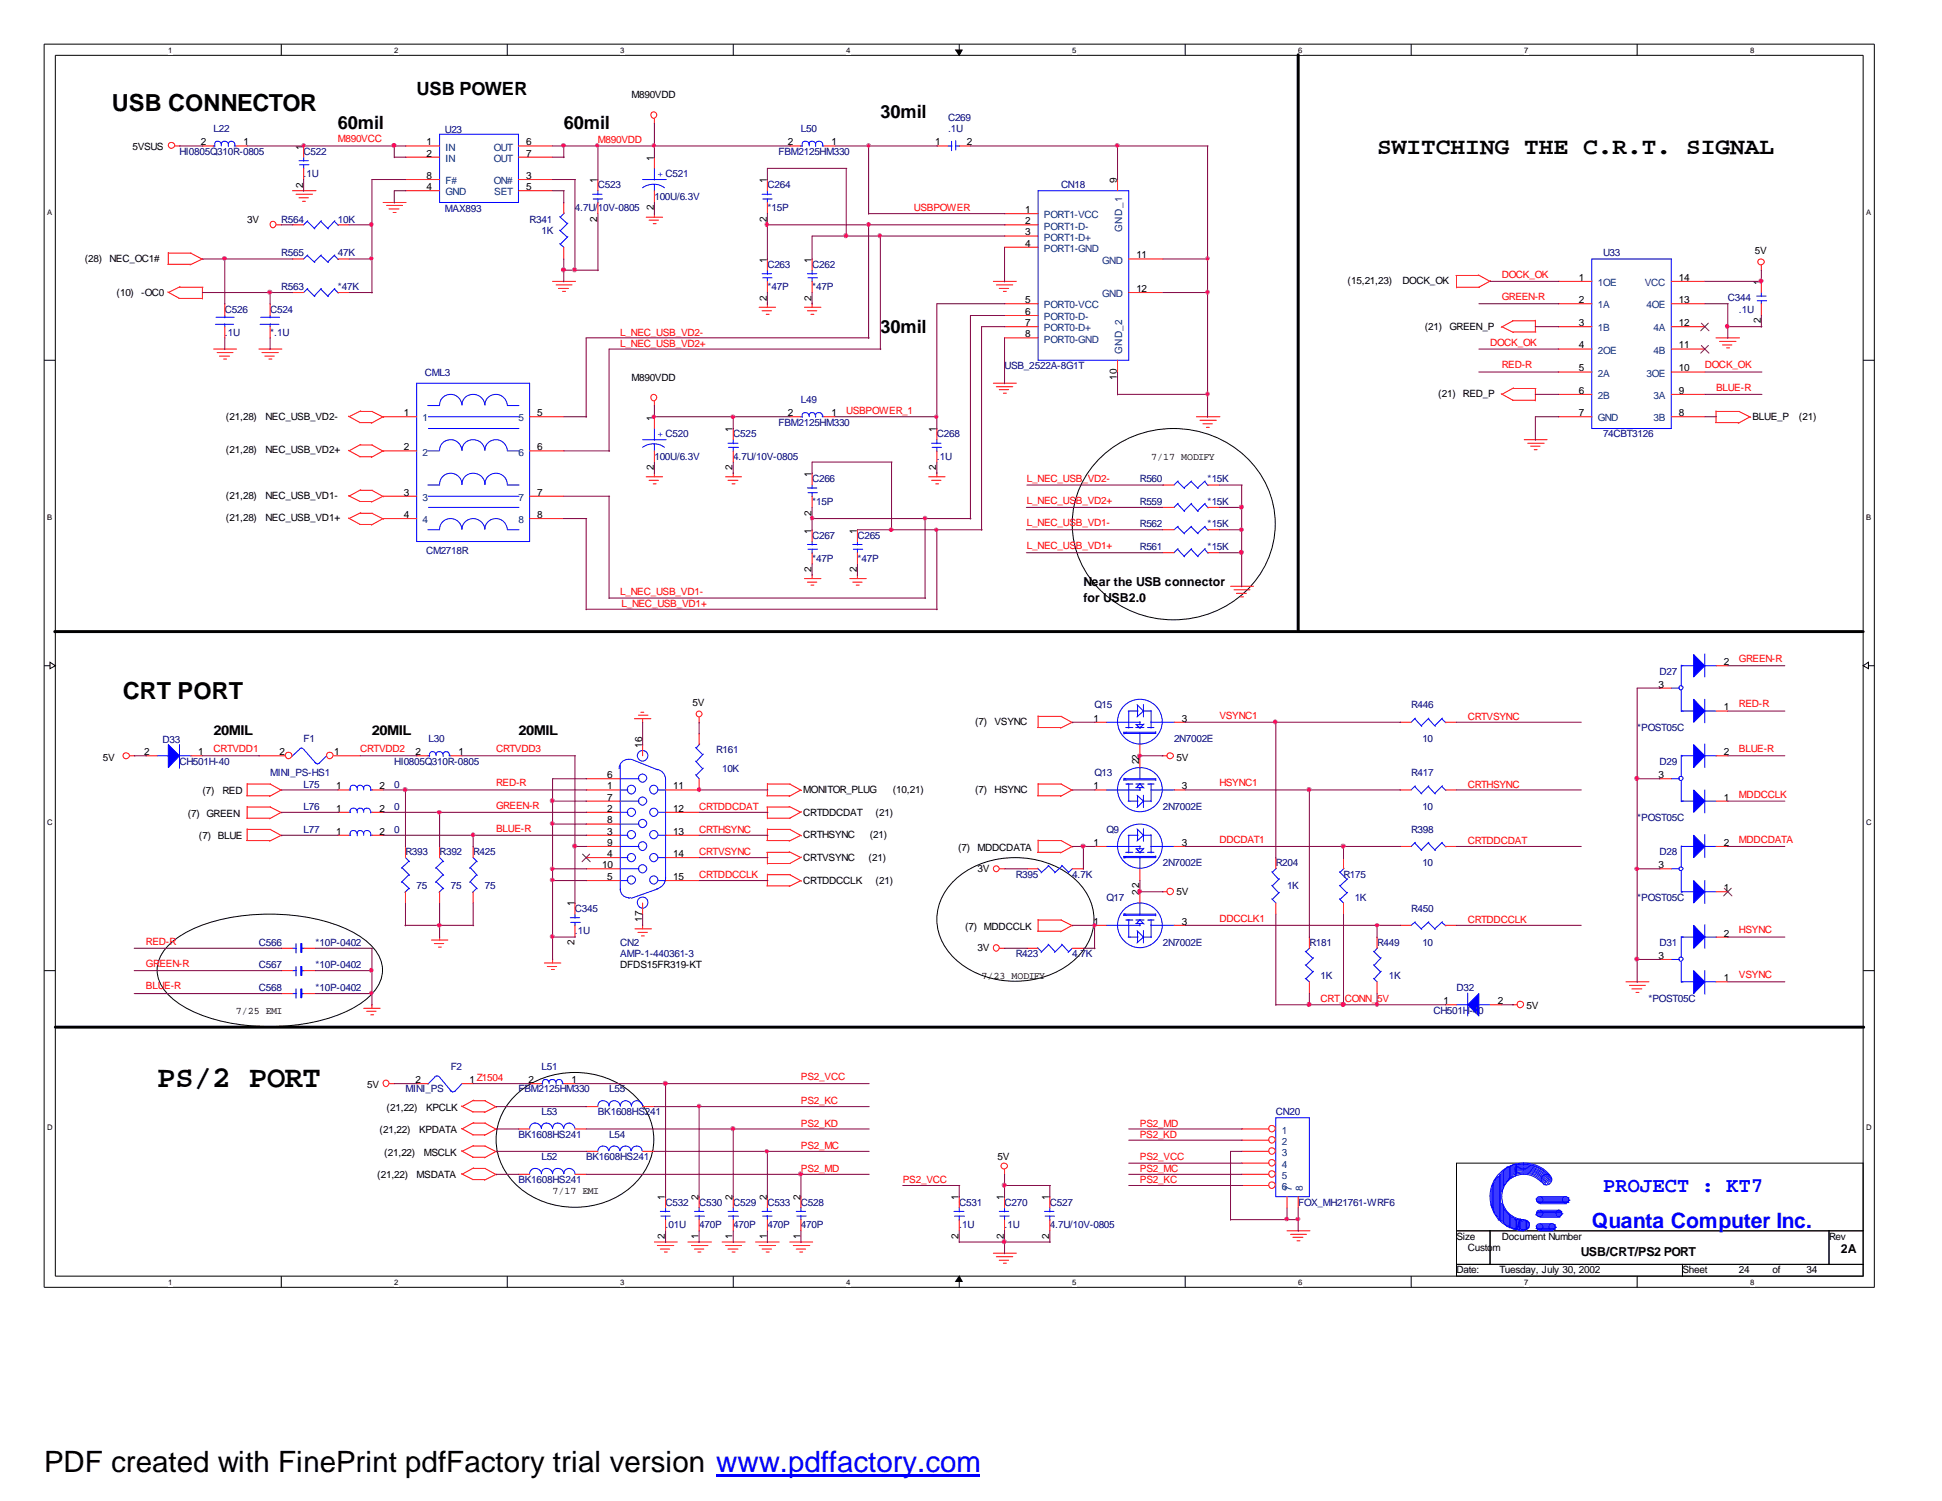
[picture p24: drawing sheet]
<svg xmlns="http://www.w3.org/2000/svg" width="279mm" height="216mm" viewBox="0 0 279 216" stroke-linecap="round" stroke-linejoin="round" font-family="sans-serif">
<defs><g id="words">
<text font-size="4.4" x="22.6" y="156.3">PS/2 PORT</text>
<text font-size="4.2" x="6.3" y="211.7">PDF created with FinePrint pdfFactory trial version www.pdffactory.com</text>
<g font-size="3.4">
<text x="16.1" y="16">USB CONNECTOR</text>
<text x="198.1" y="22.2">SWITCHING THE C.R.T. SIGNAL</text>
<text x="17.7" y="100.5">CRT PORT</text>
</g>
<g font-size="3" fill="#00f">
<text x="230.6" y="171.4">PROJECT : KT7</text>
<text x="229" y="176.6">Quanta Computer Inc.</text>
</g>
<g font-size="2.6">
<text x="59.9" y="13.6">USB POWER</text>
<text x="126.7" y="16.9">30mil</text>
<text x="48.6" y="18.5">60mil</text>
<text x="81.1" y="18.5">60mil</text>
<text x="126.7" y="47.8">30mil</text>
</g>
<g font-size="1.9">
<text x="30.7" y="105.7">20MIL</text>
<text x="53.5" y="105.7">20MIL</text>
<text x="74.6" y="105.7">20MIL</text>
</g>
<g font-size="1.8">
<text x="155.9" y="84.3">Near the USB connector</text>
<text x="155.9" y="86.5">for USB2.0</text>
<text x="227.4" y="180.6">USB/CRT/PS2 PORT</text>
<text x="264.8" y="180.3">2A</text>
</g>
<g font-size="1.4">
<text x="90.8" y="14.1">M890VDD</text>
<text x="19" y="21.6">5VSUS</text>
<text x="28.9" y="20.9">2</text>
<text x="35.1" y="20.9">1</text>
<text x="43.6" y="21.5" transform="rotate(-90 43.6 21.5)">1</text>
<text x="61.4" y="20.9">1</text>
<text x="61.4" y="22.5">2</text>
<text x="75.7" y="20.9">6</text>
<text x="75.7" y="22.5">7</text>
<text x="94.1" y="23.1" transform="rotate(-90 94.1 23.1)">1</text>
<text x="113.4" y="20.9">2</text>
<text x="119.6" y="20.9">1</text>
<text x="134.5" y="20.9">1</text>
<text x="139.1" y="20.9">2</text>
<text x="43.6" y="27" transform="rotate(-90 43.6 27)">2</text>
<text x="61.4" y="25.7">8</text>
<text x="61.4" y="27.3">4</text>
<text x="75.7" y="25.7">3</text>
<text x="75.7" y="27.3">5</text>
<text x="85.9" y="26.3" transform="rotate(-90 85.9 26.3)">1</text>
<text x="110.3" y="26.3" transform="rotate(-90 110.3 26.3)">1</text>
<text x="160.7" y="26.3" transform="rotate(-90 160.7 26.3)">9</text>
<text x="35.6" y="32">3V</text>
<text x="85.9" y="31.9" transform="rotate(-90 85.9 31.9)">2</text>
<text x="94.1" y="30.2" transform="rotate(-90 94.1 30.2)">2</text>
<text x="110.3" y="31.9" transform="rotate(-90 110.3 31.9)">2</text>
<text x="147.5" y="30.6">1</text>
<text x="147.5" y="32.3">2</text>
<text x="147.5" y="33.9">3</text>
<text x="147.5" y="35.5">4</text>
<text x="12.2" y="37.7">(28)</text>
<text x="15.7" y="37.7">NEC_OC1#</text>
<text x="110.3" y="37.8" transform="rotate(-90 110.3 37.8)">1</text>
<text x="116.8" y="37.8" transform="rotate(-90 116.8 37.8)">1</text>
<text x="163.5" y="37.2">11</text>
<text x="163.5" y="42">12</text>
<text x="193.9" y="40.9">(15,21,23)</text>
<text x="201.8" y="40.9">DOCK_OK</text>
<text x="227.2" y="40.4">1</text>
<text x="241.6" y="40.4">14</text>
<text x="252.5" y="36.6">5V</text>
<text x="253.3" y="41" transform="rotate(-90 253.3 41)">1</text>
<text x="16.8" y="42.6">(10)</text>
<text x="20.3" y="42.6">-OC0</text>
<text x="110.3" y="43.3" transform="rotate(-90 110.3 43.3)">2</text>
<text x="116.8" y="43.3" transform="rotate(-90 116.8 43.3)">2</text>
<text x="147.5" y="43.6">5</text>
<text x="147.5" y="45.3">6</text>
<text x="147.5" y="46.9">7</text>
<text x="205" y="47.4">(21)</text>
<text x="208.5" y="47.4">GREEN_P</text>
<text x="227.2" y="43.6">2</text>
<text x="227.2" y="46.9">3</text>
<text x="241.6" y="46.9">12</text>
<text x="241.6" y="43.6">13</text>
<text x="253.3" y="46.5" transform="rotate(-90 253.3 46.5)">2</text>
<text x="147.5" y="48.5">8</text>
<text x="227.2" y="50.1">4</text>
<text x="227.2" y="53.4">5</text>
<text x="241.6" y="53.4">10</text>
<text x="241.6" y="50.1">11</text>
<text x="58.1" y="59.9">1</text>
<text x="77.3" y="59.9">5</text>
<text x="90.8" y="54.8">M890VDD</text>
<text x="113.4" y="59.9">2</text>
<text x="119.6" y="59.9">1</text>
<text x="160.7" y="54.6" transform="rotate(-90 160.7 54.6)">10</text>
<text x="206.9" y="57.2">(21)</text>
<text x="210.5" y="57.2">RED_P</text>
<text x="227.2" y="56.6">6</text>
<text x="227.2" y="59.9">7</text>
<text x="241.6" y="59.9">8</text>
<text x="241.6" y="56.6">9</text>
<text x="32.5" y="65.1">(21,28)</text>
<text x="32.5" y="60.5">(21,28)</text>
<text x="38.2" y="65.1">NEC_USB_VD2+</text>
<text x="38.2" y="60.5">NEC_USB_VD2-</text>
<text x="58.1" y="64.8">2</text>
<text x="77.3" y="64.8">6</text>
<text x="94.1" y="60.5" transform="rotate(-90 94.1 60.5)">1</text>
<text x="105.4" y="62.1" transform="rotate(-90 105.4 62.1)">1</text>
<text x="134.7" y="62.1" transform="rotate(-90 134.7 62.1)">1</text>
<text x="252.1" y="60.5">BLUE_P</text>
<text x="258.8" y="60.5">(21)</text>
<text x="32.5" y="71.8">(21,28)</text>
<text x="38.2" y="71.8">NEC_USB_VD1-</text>
<text x="58.1" y="71.3">3</text>
<text x="77.3" y="71.3">7</text>
<text x="94.1" y="67.6" transform="rotate(-90 94.1 67.6)">2</text>
<text x="105.4" y="67.6" transform="rotate(-90 105.4 67.6)">2</text>
<text x="116.8" y="68.7" transform="rotate(-90 116.8 68.7)">1</text>
<text x="134.7" y="67.6" transform="rotate(-90 134.7 67.6)">2</text>
<text x="165.6" y="66.1">7/17 MODIFY</text>
<text x="32.5" y="74.9">(21,28)</text>
<text x="38.2" y="74.9">NEC_USB_VD1+</text>
<text x="58.1" y="74.5">4</text>
<text x="77.3" y="74.5">8</text>
<text x="116.8" y="76.8" transform="rotate(-90 116.8 76.8)">1</text>
<text x="116.8" y="74.2" transform="rotate(-90 116.8 74.2)">2</text>
<text x="123.3" y="76.8" transform="rotate(-90 123.3 76.8)">1</text>
<text x="116.8" y="82.3" transform="rotate(-90 116.8 82.3)">2</text>
<text x="123.3" y="82.3" transform="rotate(-90 123.3 82.3)">2</text>
<text x="248" y="95.7">2</text>
<text x="99.7" y="101.6">5V</text>
<text x="238.6" y="98.9">3</text>
<text x="92.4" y="107.6" transform="rotate(-90 92.4 107.6)">16</text>
<text x="140.3" y="104.3">(7)</text>
<text x="143.1" y="104.3">VSYNC</text>
<text x="157.3" y="103.8">1</text>
<text x="170" y="103.8">3</text>
<text x="248" y="102.2">1</text>
<text x="14.8" y="109.4">5V</text>
<text x="20.7" y="108.6">2</text>
<text x="28.5" y="108.6">1</text>
<text x="40.2" y="108.6">2</text>
<text x="48.1" y="108.6">1</text>
<text x="48.3" y="113.5">1</text>
<text x="54.6" y="113.5">2</text>
<text x="59.8" y="108.6">2</text>
<text x="66" y="108.6">1</text>
<text x="87.4" y="113.5">1</text>
<text x="87.4" y="111.9">6</text>
<text x="96.9" y="113.5">11</text>
<text x="157.3" y="113.5">1</text>
<text x="163.9" y="109.9" transform="rotate(-90 163.9 109.9)">22</text>
<text x="169.2" y="109.4">5V</text>
<text x="170" y="113.5">3</text>
<text x="238.6" y="111.9">3</text>
<text x="248" y="108.6">2</text>
<text x="27" y="117.5">(7) GREEN</text>
<text x="29.1" y="114.2">(7)</text>
<text x="32" y="114.2">RED</text>
<text x="48.3" y="116.8">1</text>
<text x="54.6" y="116.8">2</text>
<text x="87.4" y="116.8">2</text>
<text x="87.4" y="115.1">7</text>
<text x="87.4" y="118.4">8</text>
<text x="96.9" y="116.8">12</text>
<text x="115.6" y="114">MONITOR_PLUG</text>
<text x="115.6" y="117.3">CRTDDCDAT</text>
<text x="126" y="117.3">(21)</text>
<text x="128.4" y="114">(10,21)</text>
<text x="140.3" y="114">(7)</text>
<text x="143.1" y="114">HSYNC</text>
<text x="248" y="115.1">1</text>
<text x="28.6" y="120.7">(7) BLUE</text>
<text x="48.3" y="120.1">1</text>
<text x="54.6" y="120.1">2</text>
<text x="86.6" y="124.9">10</text>
<text x="87.4" y="120.1">3</text>
<text x="87.4" y="123.3">4</text>
<text x="87.4" y="121.7">9</text>
<text x="96.9" y="123.3">14</text>
<text x="96.9" y="120.1">13</text>
<text x="115.6" y="120.6">CRTHSYNC</text>
<text x="115.6" y="123.9">CRTVSYNC</text>
<text x="125" y="123.9">(21)</text>
<text x="125.1" y="120.6">(21)</text>
<text x="137.8" y="122.3">(7)</text>
<text x="140.6" y="125.5">3V</text>
<text x="140.6" y="122.3">MDDCDATA</text>
<text x="157.3" y="121.7">1</text>
<text x="170" y="121.7">3</text>
<text x="238.6" y="124.9">3</text>
<text x="248" y="121.7">2</text>
<text x="82.6" y="130.4" transform="rotate(-90 82.6 130.4)">1</text>
<text x="87.4" y="126.6">5</text>
<text x="96.9" y="126.6">15</text>
<text x="115.6" y="127.1">CRTDDCCLK</text>
<text x="126" y="127.1">(21)</text>
<text x="163.9" y="128.8" transform="rotate(-90 163.9 128.8)">22</text>
<text x="169.2" y="128.7">5V</text>
<text x="248" y="128.2">1</text>
<text x="82.6" y="135.9" transform="rotate(-90 82.6 135.9)">2</text>
<text x="92.4" y="132.7" transform="rotate(-90 92.4 132.7)">17</text>
<text x="138.9" y="133.8">(7) MDDCCLK</text>
<text x="140.6" y="136.8">3V</text>
<text x="157.3" y="133">1</text>
<text x="170" y="133">3</text>
<text x="238.6" y="137.9">3</text>
<text x="248" y="134.7">2</text>
<text x="89.2" y="139.3">DFDS15FR319-KT</text>
<text x="141.2" y="140.9">7/23 MODIFY</text>
<text x="248" y="141.1">1</text>
<text x="34" y="145.8">7/25 EMI</text>
<text x="207.7" y="144.4">1</text>
<text x="215.5" y="144.4">2</text>
<text x="219.6" y="145.1">5V</text>
<text x="59.8" y="155.8">2</text>
<text x="67.6" y="155.8">1Z1504</text>
<text x="76" y="155.8">2</text>
<text x="82.2" y="155.8">1</text>
<text x="52.8" y="156.5">5V</text>
<text x="55.6" y="159.8">(21,22)</text>
<text x="61.3" y="159.8">KPCLK</text>
<text x="54.6" y="163">(21,22)</text>
<text x="55.3" y="166.3">(21,22)</text>
<text x="60.3" y="163">KPDATA</text>
<text x="61" y="166.3">MSCLK</text>
<text x="143.5" y="166.9">5V</text>
<text x="54.3" y="169.5">(21,22)</text>
<text x="59.9" y="169.5">MSDATA</text>
<text x="79.5" y="171.8">7/17 EMI</text>
<text x="95.7" y="172.6" transform="rotate(-90 95.7 172.6)">1</text>
<text x="100.5" y="172.6" transform="rotate(-90 100.5 172.6)">2</text>
<text x="105.4" y="172.6" transform="rotate(-90 105.4 172.6)">2</text>
<text x="110.3" y="172.6" transform="rotate(-90 110.3 172.6)">2</text>
<text x="115.1" y="172.6" transform="rotate(-90 115.1 172.6)">2</text>
<text x="137.9" y="172.6" transform="rotate(-90 137.9 172.6)">1</text>
<text x="144.4" y="172.6" transform="rotate(-90 144.4 172.6)">1</text>
<text x="151" y="172.6" transform="rotate(-90 151 172.6)">1</text>
<text x="95.7" y="178.2" transform="rotate(-90 95.7 178.2)">2</text>
<text x="100.5" y="178.2" transform="rotate(-90 100.5 178.2)">1</text>
<text x="105.4" y="178.2" transform="rotate(-90 105.4 178.2)">1</text>
<text x="110.3" y="178.2" transform="rotate(-90 110.3 178.2)">1</text>
<text x="115.1" y="178.2" transform="rotate(-90 115.1 178.2)">1</text>
<text x="137.9" y="178.2" transform="rotate(-90 137.9 178.2)">2</text>
<text x="144.4" y="178.2" transform="rotate(-90 144.4 178.2)">2</text>
<text x="151" y="178.2" transform="rotate(-90 151 178.2)">2</text>
<text x="209.5" y="178.3">Size</text>
<text x="211.2" y="179.9">Custom</text>
<text x="216.1" y="178.3">Document Number</text>
<text x="263.1" y="178.3">Rev</text>
<text x="209.5" y="183.1">Date:</text>
<text x="215.7" y="183.1">Tuesday, July 30, 2002</text>
<text x="242.1" y="183.1">Sheet</text>
<text x="250.2" y="183.1">24</text>
<text x="255" y="183.1">of</text>
<text x="259.9" y="183.1">34</text>
</g>
<g font-size="1.4" fill="#000080">
<text x="136.4" y="17.4">C269</text>
<text x="25.8" y="22.3">HI0805Q310R-0805</text>
<text x="30.7" y="19">L22</text>
<text x="43.7" y="22.3">C522</text>
<text x="64" y="19.1">U23</text>
<text x="112" y="22.3">FBM2125HM330</text>
<text x="115.2" y="19">L50</text>
<text x="136.4" y="19">.1U</text>
<text x="43.7" y="25.5">.1U</text>
<text x="86" y="27.1">C523</text>
<text x="94.1" y="28.7">100U/6.3V</text>
<text x="110.4" y="27.1">C264</text>
<text x="152.7" y="27.1">CN18</text>
<text x="40.5" y="32">R564</text>
<text x="48.6" y="32">10K</text>
<text x="64" y="30.6">MAX893</text>
<text x="76.2" y="32">R341</text>
<text x="77.9" y="33.6">1K</text>
<text x="82.7" y="30.4">4.7U/10V-0805</text>
<text x="110.4" y="30.4">*15P</text>
<text x="40.5" y="41.7">R563</text>
<text x="40.5" y="36.8">R565</text>
<text x="48.6" y="41.7">*47K</text>
<text x="48.6" y="36.8">47K</text>
<text x="110.4" y="38.5">C263</text>
<text x="110.4" y="41.7">*47P</text>
<text x="116.8" y="38.5">C262</text>
<text x="116.8" y="41.7">*47P</text>
<text x="230.6" y="36.8">U33</text>
<text x="32.3" y="45">C526</text>
<text x="38.9" y="45">C524</text>
<text x="248.6" y="43.3">C344</text>
<text x="250.2" y="45">.1U</text>
<text x="32.3" y="48.3">.1U</text>
<text x="38.9" y="48.3">*.1U</text>
<text x="144.5" y="53.1">USB_2522A-8G1T</text>
<text x="61.1" y="54.1">CML3</text>
<text x="115.2" y="58">L49</text>
<text x="105.5" y="62.9">C525</text>
<text x="112" y="61.2">FBM2125HM330</text>
<text x="134.8" y="62.9">C268</text>
<text x="230.6" y="62.9">74CBT3126</text>
<text x="94.1" y="66.1">100U/6.3V</text>
<text x="105.5" y="66.1">4.7U/10V-0805</text>
<text x="116.8" y="69.3">C266</text>
<text x="134.8" y="66.1">.1U</text>
<text x="164" y="69.3">R560</text>
<text x="173.7" y="69.3">*15K</text>
<text x="116.8" y="72.6">*15P</text>
<text x="116.8" y="77.5">C267</text>
<text x="123.4" y="77.5">C265</text>
<text x="164" y="72.6">R559</text>
<text x="164" y="75.9">R562</text>
<text x="173.7" y="72.6">*15K</text>
<text x="173.7" y="75.9">*15K</text>
<text x="61.3" y="79.8">CM2718R</text>
<text x="116.8" y="80.8">*47P</text>
<text x="123.4" y="80.8">*47P</text>
<text x="164" y="79.2">R561</text>
<text x="173.7" y="79.2">*15K</text>
<text x="157.5" y="101.9">Q15</text>
<text x="203" y="101.9">R446</text>
<text x="238.8" y="97">D27</text>
<text x="23.4" y="106.9">D33</text>
<text x="43.7" y="106.8">F1</text>
<text x="61.6" y="106.8">L30</text>
<text x="168.9" y="106.8">2N7002E</text>
<text x="204.6" y="106.8">10</text>
<text x="235.5" y="105.2">*POST05C</text>
<text x="25.8" y="110">CH501H-40</text>
<text x="38.9" y="111.7">MINI_PS-HS1</text>
<text x="43.7" y="113.3">L75</text>
<text x="56.7" y="113.3">0</text>
<text x="56.7" y="110">HI0805Q310R-0805</text>
<text x="103" y="108.4">R161</text>
<text x="103.9" y="111">10K</text>
<text x="157.5" y="111.7">Q13</text>
<text x="203" y="111.7">R417</text>
<text x="238.8" y="110">D29</text>
<text x="43.7" y="116.5">L76</text>
<text x="43.7" y="119.8">L77</text>
<text x="56.7" y="116.5">0</text>
<text x="56.7" y="119.8">0</text>
<text x="159.2" y="119.8">Q9</text>
<text x="167.3" y="116.5">2N7002E</text>
<text x="203" y="119.8">R398</text>
<text x="204.6" y="116.5">10</text>
<text x="235.5" y="118.1">*POST05C</text>
<text x="58.3" y="123">R393</text>
<text x="63.2" y="123">R392</text>
<text x="68.1" y="123">R425</text>
<text x="167.3" y="124.6">2N7002E</text>
<text x="183.6" y="124.6">R204</text>
<text x="204.6" y="124.6">10</text>
<text x="238.8" y="123">D28</text>
<text x="59.9" y="127.9">75</text>
<text x="64.9" y="127.9">75</text>
<text x="69.8" y="127.9">75</text>
<text x="82.7" y="131.1">C345</text>
<text x="146.1" y="126.2">R395</text>
<text x="154.3" y="126.2">4.7K</text>
<text x="159.2" y="129.5">Q17</text>
<text x="185.2" y="127.9">1K</text>
<text x="193.3" y="126.2">R175</text>
<text x="194.9" y="129.5">1K</text>
<text x="203" y="131.1">R450</text>
<text x="235.5" y="129.5">*POST05C</text>
<text x="37.3" y="136.1">C566</text>
<text x="45.4" y="136.1">*10P-0402</text>
<text x="82.7" y="134.4">.1U</text>
<text x="89.2" y="136.1">CN2</text>
<text x="89.2" y="137.7">AMP-1-440361-3</text>
<text x="146.1" y="137.7">R423</text>
<text x="154.3" y="137.7">4.7K</text>
<text x="167.3" y="136.1">2N7002E</text>
<text x="188.4" y="136.1">R181</text>
<text x="198.1" y="136.1">R449</text>
<text x="204.6" y="136.1">10</text>
<text x="238.8" y="136.1">D31</text>
<text x="37.3" y="139.3">C567</text>
<text x="37.3" y="142.5">C568</text>
<text x="45.4" y="139.3">*10P-0402</text>
<text x="45.4" y="142.5">*10P-0402</text>
<text x="190" y="140.9">1K</text>
<text x="199.8" y="140.9">1K</text>
<text x="209.5" y="142.5">D32</text>
<text x="206.2" y="145.8">CH501H</text>
<text x="211.4" y="145.8">-40</text>
<text x="237.2" y="144.2">*POST05C</text>
<text x="64.9" y="153.9">F2</text>
<text x="77.9" y="153.9">L51</text>
<text x="58.3" y="157.1">MINI_PS</text>
<text x="74.6" y="157.1">FBM2125HM330</text>
<text x="77.9" y="160.4">L53</text>
<text x="86" y="160.4">BK1608HS241</text>
<text x="87.6" y="157.1">L55</text>
<text x="183.6" y="160.4">CN20</text>
<text x="74.6" y="163.7">BK1608HS241</text>
<text x="77.9" y="166.9">L52</text>
<text x="84.3" y="166.9">BK1608HS241</text>
<text x="87.6" y="163.7">L54</text>
<text x="74.6" y="170.2">BK1608HS241</text>
<text x="95.8" y="173.4">C532</text>
<text x="100.6" y="173.4">C530</text>
<text x="105.5" y="173.4">C529</text>
<text x="110.4" y="173.4">C533</text>
<text x="115.2" y="173.4">C528</text>
<text x="138" y="173.4">C531</text>
<text x="144.5" y="173.4">C270</text>
<text x="151" y="173.4">C527</text>
<text x="186.8" y="173.4">FOX_MH21761-WRF6</text>
<text x="95.8" y="176.7">.01U</text>
<text x="100.6" y="176.7">470P</text>
<text x="105.5" y="176.7">470P</text>
<text x="110.4" y="176.7">470P</text>
<text x="115.2" y="176.7">470P</text>
<text x="138" y="176.7">.1U</text>
<text x="144.5" y="176.7">.1U</text>
<text x="151" y="176.7">4.7U/10V-0805</text>
</g>
<g font-size="1.4" fill="#f00">
<text x="48.6" y="20.4">M890VCC</text>
<text x="86" y="20.6">M890VDD</text>
<text x="131.5" y="30.4">USBPOWER</text>
<text x="216.1" y="40">DOCK_OK</text>
<text x="216.1" y="43.2">GREEN-R</text>
<text x="89.2" y="49.9">L_NEC_USB_VD2+</text>
<text x="89.2" y="48.3">L_NEC_USB_VD2-</text>
<text x="214.4" y="49.7">DOCK_OK</text>
<text x="216.1" y="52.9">RED-R</text>
<text x="245.3" y="52.9">DOCK_OK</text>
<text x="121.8" y="59.6">USBPOWER_1</text>
<text x="246.9" y="56.2">BLUE-R</text>
<text x="147.7" y="69.3">L_NEC_USB_VD2-</text>
<text x="147.7" y="75.7">L_NEC_USB_VD1-</text>
<text x="147.7" y="72.5">L_NEC_USB_VD2+</text>
<text x="147.7" y="79">L_NEC_USB_VD1+</text>
<text x="89.2" y="85.6">L_NEC_USB_VD1-</text>
<text x="89.4" y="87.3">L_NEC_USB_VD1+</text>
<text x="250.2" y="95.3">GREEN-R</text>
<text x="250.2" y="101.7">RED-R</text>
<text x="175.4" y="103.4">VSYNC1</text>
<text x="211.2" y="103.5">CRTVSYNC</text>
<text x="30.7" y="108.2">CRTVDD1</text>
<text x="51.8" y="108.2">CRTVDD2</text>
<text x="71.4" y="108.2">CRTVDD3</text>
<text x="71.4" y="113.1">RED-R</text>
<text x="175.4" y="113.1">HSYNC1</text>
<text x="211.2" y="113.3">CRTHSYNC</text>
<text x="250.2" y="108.2">BLUE-R</text>
<text x="71.4" y="116.3">GREEN-R</text>
<text x="71.4" y="119.6">BLUE-R</text>
<text x="100.6" y="116.5">CRTDDCDAT</text>
<text x="100.6" y="119.8">CRTHSYNC</text>
<text x="250.2" y="114.7">MDDCCLK</text>
<text x="100.6" y="123">CRTVSYNC</text>
<text x="175.4" y="121.2">DDCDAT1</text>
<text x="211.2" y="121.4">CRTDDCDAT</text>
<text x="250.2" y="121.2">MDDCDATA</text>
<text x="100.6" y="126.2">CRTDDCCLK</text>
<text x="21" y="135.9">RED-R</text>
<text x="175.4" y="132.6">DDCCLK1</text>
<text x="211.2" y="132.8">CRTDDCCLK</text>
<text x="250.2" y="134.2">HSYNC</text>
<text x="21" y="139.1">GREEN-R</text>
<text x="21" y="142.3">BLUE-R</text>
<text x="250.2" y="140.7">VSYNC</text>
<text x="190" y="144.2">CRT_CONN_5V</text>
<text x="115.2" y="155.4">PS2_VCC</text>
<text x="115.2" y="158.8">PS2_KC</text>
<text x="115.2" y="162.1">PS2_KD</text>
<text x="115.2" y="165.3">PS2_MC</text>
<text x="164" y="163.7">PS2_KD</text>
<text x="164" y="166.9">PS2_VCC</text>
<text x="164" y="162.1">PS2_MD</text>
<text x="115.2" y="168.6">PS2_MD</text>
<text x="129.9" y="170.2">PS2_VCC</text>
<text x="164" y="168.6">PS2_MC</text>
<text x="164" y="170.2">PS2_KC</text>
</g>
<g font-size="1.4" fill="#004080">
<text x="64.1" y="21.7">IN</text>
<text x="64.1" y="23.3">IN</text>
<text x="71" y="21.7">OUT</text>
<text x="71" y="23.3">OUT</text>
<text x="64.1" y="26.5">F#</text>
<text x="64.1" y="28.1">GND</text>
<text x="71" y="26.5">ON#</text>
<text x="71.1" y="28.1">SET</text>
<text x="150.2" y="31.4">PORT1-VCC</text>
<text x="150.2" y="33">PORT1-D-</text>
<text x="150.2" y="34.6">PORT1-D+</text>
<text x="161.5" y="33.4" transform="rotate(-90 161.5 33.4)">GND_1</text>
<text x="150.2" y="36.2">PORT1-GND</text>
<text x="158.6" y="37.9">GND</text>
<text x="229.9" y="41.1">1OE</text>
<text x="236.6" y="41.1">VCC</text>
<text x="150.2" y="44.4">PORT0-VCC</text>
<text x="150.2" y="46.1">PORT0-D-</text>
<text x="150.2" y="47.7">PORT0-D+</text>
<text x="158.6" y="42.8">GND</text>
<text x="229.9" y="44.4">1A</text>
<text x="229.9" y="47.7">1B</text>
<text x="236.9" y="44.4">4OE</text>
<text x="237.9" y="47.7">4A</text>
<text x="150.2" y="49.3">PORT0-GND</text>
<text x="161.5" y="51" transform="rotate(-90 161.5 51)">GND_2</text>
<text x="229.9" y="50.9">2OE</text>
<text x="237.9" y="50.9">4B</text>
<text x="229.9" y="54.2">2A</text>
<text x="229.9" y="57.4">2B</text>
<text x="236.9" y="54.2">3OE</text>
<text x="237.9" y="57.4">3A</text>
<text x="60.8" y="60.6">1</text>
<text x="60.8" y="65.5">2</text>
<text x="74.6" y="60.6">5</text>
<text x="74.6" y="65.5">6</text>
<text x="229.9" y="60.6">GND</text>
<text x="237.9" y="60.6">3B</text>
<text x="60.8" y="72.1">3</text>
<text x="60.8" y="75.3">4</text>
<text x="74.6" y="72.1">7</text>
<text x="74.6" y="75.3">8</text>
<text x="184.4" y="163.1">1</text>
<text x="184.4" y="164.7">2</text>
<text x="184.4" y="166.3">3</text>
<text x="184.4" y="168">4</text>
<text x="184.4" y="169.6">5</text>
<text x="184.4" y="171.2">6</text>
<text x="185.8" y="171.3" transform="rotate(-90 185.8 171.3)">7</text>
<text x="187.5" y="171.3" transform="rotate(-90 187.5 171.3)">8</text>
</g>
<g font-size="1.4" fill="#00f">
<text x="94.6" y="25.5">+ C521</text>
<text x="94.6" y="62.9">+ C520</text>
</g>
<g font-size="1.1">
<text x="24.2" y="7.6">1</text>
<text x="56.7" y="7.6">2</text>
<text x="89.2" y="7.6">3</text>
<text x="121.8" y="7.6">4</text>
<text x="154.3" y="7.6">5</text>
<text x="186.8" y="7.6">6</text>
<text x="219.3" y="7.6">7</text>
<text x="251.8" y="7.6">8</text>
<text x="6.8" y="30.9">A</text>
<text x="268.5" y="30.9">A</text>
<text x="6.8" y="74.8">B</text>
<text x="268.5" y="74.8">B</text>
<text x="6.8" y="118.7">C</text>
<text x="268.5" y="118.7">C</text>
<text x="6.8" y="162.6">D</text>
<text x="268.5" y="162.6">D</text>
<text x="24.2" y="184.8">1</text>
<text x="56.7" y="184.8">2</text>
<text x="89.2" y="184.8">3</text>
<text x="121.8" y="184.8">4</text>
<text x="154.3" y="184.8">5</text>
<text x="186.8" y="184.8">6</text>
<text x="219.3" y="184.8">7</text>
<text x="251.8" y="184.8">8</text>
</g>
</g></defs>
<path d="M6.3 6.3h263.4v178.9h-263.4zM8 8h260.1v175.6h-260.1z" fill="none" stroke="#000" stroke-width=".14"/>
<g fill="#fff">
<path d="M24.2 6.5h.6v1.4h-.6z"/>
<path d="M24.2 183.7h.6v1.4h-.6z"/>
</g>
<path d="M40.5 6.3v1.7M40.5 183.6v1.6" fill="none" stroke="#000" stroke-width=".14"/>
<g fill="#fff">
<path d="M56.7 6.5h.6v1.4h-.6z"/>
<path d="M56.7 183.7h.6v1.4h-.6z"/>
</g>
<path d="M73 6.3v1.7M73 183.6v1.6" fill="none" stroke="#000" stroke-width=".14"/>
<g fill="#fff">
<path d="M89.2 6.5h.6v1.4h-.6z"/>
<path d="M89.2 183.7h.6v1.4h-.6z"/>
</g>
<path d="M105.5 6.3v1.7M105.5 183.6v1.6" fill="none" stroke="#000" stroke-width=".14"/>
<g fill="#fff">
<path d="M121.8 6.5h.5v1.4h-.5z"/>
<path d="M121.8 183.7h.5v1.4h-.5z"/>
</g>
<path d="M138 6.3v1.7M138 183.6v1.6" fill="none" stroke="#000" stroke-width=".14"/>
<g fill="#000" stroke="#000" stroke-width=".14">
<path d="M137.5 7.2h.9l-.4 .8z" fill-rule="evenodd"/>
<path d="M138 183.6l.4 .7h-.9z" fill-rule="evenodd"/>
</g>
<g fill="#fff">
<path d="M154.3 6.5h.6v1.4h-.6z"/>
<path d="M154.3 183.7h.6v1.4h-.6z"/>
</g>
<path d="M170.5 6.3v1.7M170.5 183.6v1.6" fill="none" stroke="#000" stroke-width=".14"/>
<g fill="#fff">
<path d="M186.8 6.5h.6v1.4h-.6z"/>
<path d="M186.8 183.7h.6v1.4h-.6z"/>
</g>
<path d="M203 6.3v1.7M203 183.6v1.6" fill="none" stroke="#000" stroke-width=".14"/>
<g fill="#fff">
<path d="M219.3 6.5h.6v1.4h-.6z"/>
<path d="M219.3 183.7h.6v1.4h-.6z"/>
</g>
<path d="M235.5 6.3v1.7M235.5 183.6v1.6" fill="none" stroke="#000" stroke-width=".14"/>
<g fill="#fff">
<path d="M251.8 6.5h.6v1.4h-.6z"/>
<path d="M251.8 183.7h.6v1.4h-.6z"/>
<path d="M6.8 29.8h.7v1.4h-.7z"/>
<path d="M268.5 29.8h.7v1.4h-.7z"/>
<path d="M6.8 73.7h.7v1.3h-.7z"/>
<path d="M268.5 73.7h.7v1.3h-.7z"/>
</g>
<path d="M6.3 51.8h1.7M268.1 51.8h1.6" fill="none" stroke="#000" stroke-width=".14"/>
<g fill="#fff">
<path d="M6.8 117.6h.7v1.4h-.7z"/>
<path d="M268.5 117.6h.7v1.4h-.7z"/>
</g>
<path d="M6.3 95.8h1.7M268.1 95.8h1.6" fill="none" stroke="#000" stroke-width=".14"/>
<g fill="#fff" stroke="#000" stroke-width=".14">
<path d="M7.2 95.2l.8 .6-.8 .4z" fill-rule="evenodd"/>
<path d="M268.1 95.8l.7-.6v1z" fill-rule="evenodd"/>
</g>
<g fill="#fff">
<path d="M6.8 161.5h.7v1.3h-.7z"/>
<path d="M268.5 161.5h.7v1.3h-.7z"/>
</g>
<path d="M158 66.1a15.2 15.2 0 0 1 23.5 2.3 13.3 13.3 0 0 1-5.3 18.9 15 15 0 0 1-20.6-6.2 13.2 13.2 0 0 1 2.4-15zM6.3 139.6h1.7M24.2 136a15.6 15.6 0 0 1 7.4-3.7 30.7 30.7 0 0 1 17.3 .9 10.1 10.1 0 0 1 5.7 4.5 4.6 4.6 0 0 1-1.2 5.4 15.8 15.8 0 0 1-7.5 3.7 30 30 0 0 1-17.3-.9 10.1 10.1 0 0 1-5.6-4.5 4.6 4.6 0 0 1 1.2-5.4zM137.6 126.3a13.5 13.5 0 0 1 16.9 0 7.5 7.5 0 0 1 0 11.8 13.4 13.4 0 0 1-16.9 0 7.5 7.5 0 0 1 0-11.8zM268.1 139.6h1.6M74.2 157.5a12.8 12.8 0 0 1 17 0 8.7 8.7 0 0 1-.9 13.7 12.6 12.6 0 0 1-16.9-1.7 8.7 8.7 0 0 1 .8-12zM209.5 167.3h58.6v16.3h-58.6zM209.5 177h58.6M214.4 177v4.9M263.1 177v4.9M209.5 181.9h58.6M242.1 181.9v1.7" fill="none" stroke="#000" stroke-width=".14"/>
<path d="M186.8 7.9v82.9M7.9 90.8h260.2M8 147.7h260.1" fill="none" stroke="#000" stroke-width=".42"/>
<g fill="none" stroke="#f00" stroke-width=".14">
<path d="M94.1 17.1v.7M25.2 21h.7M39.8 32.3h.8M42.1 27.4h3.4M42.6 27.9h2.4M43 28.4h1.4M43.5 29h.4M55.1 29.1h3.3M55.6 29.5h2.3M56 30.1h1.4M56.6 30.6h.4M58.3 27.4h4.9"/>
<path d="M58.3 21h4.9M58.3 22.6h4.9M58.3 25.8h4.9M74.6 27.4h4.9M74.6 21h4.9M74.6 22.6h4.9M74.6 25.8h4.9M93 31.2h2.3M93.4 31.7h1.3M94 32.2h.4M94.1 30.6v.6M253.4 38.2v.7"/>
<path d="M30.7 50.2h3.3M31.2 50.7h2.3M31.6 51.2h1.4M32.2 51.6h.4M37.3 50.2h3.3M37.7 50.7h2.3M38.1 51.2h1.4M38.7 51.6h.4M79.5 40.5h3.3M80 41h2.3M80.3 41.5h1.5M80.9 41.9h.5"/>
<path d="M94.1 57.7v.7M109.2 44.2h2.4M109.6 44.7h1.4M110.2 45.2h.5M110.4 43.6v.6M115.7 44.2h2.4M116.2 44.7h1.3M116.7 45.2h.4M116.8 43.6v.6M142.9 40.5h3.3M142.9 55.1h3.3M143.3 41h2.4"/>
<path d="M143.3 55.6h2.4M143.8 41.5h1.3M143.8 56h1.3M144.4 41.9h.4M144.4 56.6h.4M172.1 59.9h3.4M246.9 48.6h3.4M247.4 49.1h2.4M247.8 49.6h1.4M248.4 50h.4M93 68.6h2.3M93.4 69.1h1.3"/>
<path d="M94 69.6h.4M94.1 68v.6M104.4 68.6h2.3M104.7 69.1h1.5M105.3 69.6h.4M105.5 68v.6M133.6 68.6h2.4M134 69.1h1.4M134.6 69.6h.4M134.8 68v.6M172.6 60.5h2.4M173.1 61h1.3"/>
<path d="M173.6 61.5h.4M219.3 63.2h3.3M219.8 63.8h2.4M220.2 64.2h1.4M220.7 64.7h.4M115.7 83.2h2.4M116.2 83.7h1.3M116.7 84.2h.4M116.8 82.6v.6M122.3 83.2h2.3M122.7 83.7h1.3M123.2 84.2h.4"/>
<path d="M123.4 82.6v.6M177 84.3h3.3M177.5 84.8h2.3M177.9 85.3h1.4M178.5 85.9h.4M18.7 108.7h.7M91.3 103.4h2.3M91.9 102.9h1.3M92.2 102.4h.4M92.5 103.4v.6M100.6 103.2v.8M167.2 108.7h.7"/>
<path d="M62.1 135.2h2.3M62.5 135.7h1.3M63.1 136.2h.4M63.2 134.7v.5M78.3 138.5h2.4M78.7 139h1.4M79.3 139.4h.5M79.5 137.9v.6M91.4 133.6h2.3M91.8 134.1h1.3M92.3 134.6h.4M92.5 133v.6"/>
<path d="M143.8 125h.8M143.8 136.4h.8M167.2 128.3h.7M52.3 145h2.4M52.7 145.5h1.4M53.3 146h.5M53.5 144.4v.6M56 155.9h.8M217.6 144.5h.7M233.9 141.2h3.3M234.4 141.7h2.3M234.8 142.2h1.4"/>
<path d="M235.4 142.7h.4M94.1 178.6h3.4M94.6 179.2h2.3M95 179.7h1.4M99 178.6h3.4M99.5 179.2h2.4M99.9 179.7h1.4M103.9 178.6h3.3M104.4 179.2h2.3M104.7 179.7h1.5M108.7 178.6h3.4M109.2 179.2h2.4"/>
<path d="M109.6 179.7h1.4M113.6 178.6h3.3M114.1 179.2h2.4M114.6 179.7h1.3M144.5 168.2v.8M185.2 177h3.3M185.7 177.5h2.3M186 178h1.5M186.6 178.5h.4M95.6 180.1h.4M100.4 180.1h.4M105.3 180.1h.4"/>
<path d="M110.2 180.1h.5M115.1 180.1h.4M142.9 180.3h3.3M143.3 180.8h2.4M143.8 181.3h1.3M144.4 181.7h.4"/>
<circle cx="94" cy="16.5" r=".45"/>
<circle cx="24.7" cy="20.9" r=".45"/>
<circle cx="39.3" cy="32.3" r=".45"/>
<circle cx="253.4" cy="37.7" r=".45"/>
<circle cx="94" cy="57.2" r=".45"/>
<circle cx="18.2" cy="108.7" r=".45"/>
<circle cx="100.6" cy="102.7" r=".42"/>
<circle cx="168.4" cy="108.7" r=".45"/>
<circle cx="143.3" cy="136.3" r=".45"/>
<circle cx="143.3" cy="125" r=".42"/>
<circle cx="168.4" cy="128.2" r=".48"/>
<circle cx="55.5" cy="155.8" r=".45"/>
<circle cx="218.7" cy="144.5" r=".48"/>
<circle cx="144.5" cy="167.7" r=".45"/>
</g>
<path d="M63.2 19.3h11.4v9.8h-11.4zM42.1 136.4h.6M42.6 135.7v1.4M43.4 136.4h.4" fill="none" stroke="#00f" stroke-width=".14"/>
<path d="M43.3 135.8h.1v1.2h-.1z" fill="#00f"/>
<g fill="none" stroke="#00f" stroke-width=".14">
<path d="M44.2 31.8l1.1 1.1M44.3 31.8l-.6 .5M46.1 31.8l1.1 1.1M46.2 31.8l-1 1.1M48.1 31.8l.6 .6M48.2 31.8l-1 1.1M50.2 113.6h.3M50.2 116.8h.3M51.3 116.6a.48 .48 0 0 0-.6-.3 .48 .48 0 0 0-.3 .5M51.4 116.6a.43 .43 0 0 1 .4-.4 .43 .43 0 0 1 .4 .4M51.4 113.5v.2M51.4 116.7v.2"/>
<path d="M52.3 113.4a.47 .47 0 0 0-.4-.5 .47 .47 0 0 0-.5 .5 .52 .52 0 0 0-.7-.4 .52 .52 0 0 0-.3 .6M52.3 113.4a.52 .52 0 0 1 .5-.5 .52 .52 0 0 1 .5 .5M52.3 113.4v.2M53.3 116.6a.48 .48 0 0 0-.6-.3 .48 .48 0 0 0-.4 .5M53.3 113.6h.3M53.3 113.5v.2M53.3 116.7v.2M53.3 116.8h.3M42.1 139.6h.6M42.6 139v1.4M43.3 135.7h.1v1.3h-.1zM43.4 139.6h.4"/>
</g>
<path d="M42.1 32.3h1.6M48.6 32.3h1.6M48.6 113.6h1.6M48.6 116.8h1.6M53.5 113.6h1.6M53.5 116.8h1.6M40.5 136.4h1.6M43.7 136.4h1.7" fill="none" stroke="#f00" stroke-width=".14"/>
<path d="M43.3 139.1h.1v1.2h-.1z" fill="#00f"/>
<g fill="none" stroke="#00f" stroke-width=".14">
<path d="M252.7 42.6h1.4M252.8 43.3h1.4M253.4 42.1v.6M253.4 43.3v.5M51.4 120v.2M52.3 119.9a.47 .47 0 0 0-.4-.4 .47 .47 0 0 0-.5 .4 .52 .52 0 0 0-.7-.4 .52 .52 0 0 0-.3 .6M52.3 119.9a.52 .52 0 0 1 .5-.4 .52 .52 0 0 1 .5 .4M52.3 119.9v.2M53.3 120v.2M43.3 139h.1v1.3h-.1zM50.2 120.1h.3M53.3 120.1h.3"/>
<path d="M42.1 142.9h.6M42.6 142.2v1.4M43.4 142.9h.4"/>
</g>
<path d="M253.4 40.5v1.6M253.4 43.7v1.7M40.5 139.6h1.6M43.7 139.6h1.7M48.6 120.1h1.6M53.5 120.1h1.6" fill="none" stroke="#f00" stroke-width=".14"/>
<path d="M43.3 142.3h.1v1.2h-.1z" fill="#00f"/>
<g fill="none" stroke="#00f" stroke-width=".14">
<path d="M30.6 21h.3M30.9 20.7a.47 .47 0 0 1 .5-.4 .47 .47 0 0 1 .4 .4M30.9 20.8v.3M31.8 20.7a.52 .52 0 0 1 .5-.4 .52 .52 0 0 1 .6 .4 .49 .49 0 0 1 .6-.4 .49 .49 0 0 1 .3 .7M31.8 20.7v.3M32.9 20.8v.3M33.7 21h.3M43 23.1h1.4M43.1 23.7h1.3M43.7 22.6v.6M43.7 23.7v.6M44.2 36.7l1.1 1.1"/>
<path d="M44.3 36.7l-.6 .6M46.1 36.7l1.1 1.1M46.2 36.7l-1 1M48.1 36.7l.6 .6M48.2 36.7l-1 1M80.5 35.1l.6 .5M80.5 33.1l1.1 1M80.5 31.2l1.1 1M81.2 30.6l-.6 .6M81.7 34l-1.1 1.1M81.7 32.1l-1.1 1.1M85.3 27.9h1.3"/>
<path d="M85.3 28.6h1.4M86 27.4v.6M86 28.6v.6M92.5 27a2.67 2.67 0 0 1 3.1 0M92.5 25.8h3.3M94.1 24.2v1.7M94.1 26.5v1M109.6 27.9h1.4M109.6 39.4h1.4M109.7 28.6h1.4M109.7 40h1.4M110.4 27.4v.6"/>
<path d="M110.4 28.6v.6M110.4 38.9v.6M110.4 40v.6M115.1 21h.3M115.4 20.7a.52 .52 0 0 1 .5-.4 .52 .52 0 0 1 .5 .4M115.4 20.8v.3M116.2 39.4h1.3M116.2 40h1.4M116.4 20.7a.47 .47 0 0 1 .5-.4 .47 .47 0 0 1 .4 .4 .52 .52 0 0 1 .7-.4 .52 .52 0 0 1 .4 .7M116.4 20.7v.3M116.8 38.9v.6M116.8 40v.6"/>
<path d="M117.3 20.8v.3M118.3 21h.2M136.4 21h.6M136.9 20.3v1.4M137.5 21h.6M137.5 20.2v1.4M149.4 27.4h13v24.4h-13zM229 37.3h11.5v24.3h-11.5zM31 46.7h2.6M31.1 45.6h2.6M32.3 45.4v.3M32.3 46.6v.4"/>
<path d="M37.4 46.7h2.7M37.5 45.6h2.7M38.9 45.4v.3M38.9 46.6v.4M44.2 41.6l1.1 1.1M44.3 41.5l-.6 .6M46.1 41.6l1.1 1.1M46.2 41.5l-1 1.1M48.1 41.6l.6 .6M48.2 41.5l-1 1.1M59.9 55.1h16.3v22.8h-16.3zM61.6 58.3h1.6"/>
<path d="M61.6 59.9h13.1M63.2 58.3a1.61 1.61 0 0 1 1.7-1.6 1.61 1.61 0 0 1 1.6 1.6 1.66 1.66 0 0 1 1.6-1.6 1.66 1.66 0 0 1 1.7 1.6 1.61 1.61 0 0 1 1.6-1.6 1.61 1.61 0 0 1 1.6 1.6M73 58.3h1.7M115.1 59.9h.3M115.4 59.7a.49 .49 0 0 1 .5-.3 .49 .49 0 0 1 .4 .3M115.4 59.8v.2M117.3 59.7a.44 .44 0 0 0-.6-.3 .44 .44 0 0 0-.3 .5M117.3 59.7a.49 .49 0 0 1 .5-.3 .49 .49 0 0 1 .5 .3M117.3 59.8v.2M118.3 59.9h.2M118.4 59.7v.2M61.6 64.9h1.6"/>
<path d="M61.6 69.8h1.6M61.6 76.2h1.6M61.6 61.6h13.1M61.6 73h13.1M61.6 71.4h13.1M63.2 64.8a1.61 1.61 0 0 1 1.7-1.6 1.61 1.61 0 0 1 1.6 1.6 1.66 1.66 0 0 1 1.6-1.6 1.66 1.66 0 0 1 1.7 1.6 1.61 1.61 0 0 1 1.6-1.6 1.61 1.61 0 0 1 1.6 1.6M63.2 69.7a1.61 1.61 0 0 1 1.7-1.6 1.61 1.61 0 0 1 1.6 1.6 1.65 1.65 0 0 1 1.6-1.6 1.65 1.65 0 0 1 1.7 1.6 1.61 1.61 0 0 1 1.6-1.6 1.61 1.61 0 0 1 1.6 1.6M63.2 76.1a1.61 1.61 0 0 1 1.7-1.5 1.61 1.61 0 0 1 1.6 1.5 1.66 1.66 0 0 1 1.6-1.5 1.66 1.66 0 0 1 1.7 1.5 1.61 1.61 0 0 1 1.6-1.5 1.61 1.61 0 0 1 1.6 1.5M73 64.9h1.7M73 69.8h1.7M73 76.2h1.7M92.5 64.3a2.67 2.67 0 0 1 3.1 0"/>
<path d="M92.5 63.2h3.3M94.1 61.6v1.7M94.1 63.8v1.1M104.7 63.8h1.5M104.8 64.3h1.5M105.5 63.2v.6M105.5 64.3v.6M116.2 70.2h1.3M116.2 78.3h1.3M116.2 70.9h1.4M116.2 79h1.4M116.8 69.8v.5"/>
<path d="M116.8 70.9v.6M116.8 77.9v.5M116.8 79v.6M122.7 78.3h1.3M122.8 79h1.3M123.4 77.9v.5M123.4 79v.6M134 63.8h1.4M134.1 64.3h1.4M134.8 63.2v.6M134.8 64.3v.6M169.4 72.5l1 1.1"/>
<path d="M169.4 75.8l1 1M169.4 79l1 1.1M169.4 69.3l1 1M169.5 72.4l-.6 .6M169.5 75.7l-.6 .5M169.5 78.9l-.6 .6M169.5 69.2l-.6 .6M171.4 72.5l1 1.1M171.4 75.8l1 1M171.4 79l1 1.1M171.4 69.3l1 1M171.4 72.4l-1.1 1.1"/>
<path d="M171.4 75.7l-1.1 1M171.4 78.9l-1.1 1.1M171.4 69.2l-1.1 1M173.3 72.5l.5 .6M173.3 75.8l.5 .5M173.3 79l.5 .6M173.3 69.3l.5 .5M173.4 72.4l-1.1 1.1M173.4 75.7l-1.1 1M173.4 78.9l-1.1 1.1M173.4 69.2l-1.1 1M240.5 99h1.1"/>
<path d="M241.9 95.7v2.9M241.9 99.3v3.1M241.9 95.8h1.8M245.3 94.1v3.3M245.3 95.8h1.7M22.6 108.7h1.7M25.8 108.7h1.7M25.8 107.1v3.4M43.6 107.7a.33 .33 0 0 0-.5 .1l-1.1 1M43.7 107.8l1.8 2M45.3 109.6l.3 .3 .4-.2M47 108.7l-1.1 1.1"/>
<path d="M61.6 108.7h.2M61.8 108.5a.43 .43 0 0 1 .4-.4 .43 .43 0 0 1 .5 .4M61.8 108.5v.3M63.7 108.5a.48 .48 0 0 0-.6-.4 .48 .48 0 0 0-.4 .6M63.8 108.5a.43 .43 0 0 1 .4-.4 .43 .43 0 0 1 .4 .4M63.8 108.5v.3M64.6 108.7h.3M64.7 108.5v.2M89.2 112h2.7M89.2 113.6h1.1M89.2 115.2h2.7M89.2 116.8h1.1"/>
<path d="M89.2 118.5h2.7M89.2 110.1v17.9M90.8 109.2a1.53 1.53 0 0 0-1.7 1.4M90.8 109.2l3.9 1.5M94.5 110.7a1.46 1.46 0 0 1 1.3 1.4v14.2M94.7 113.6h1.1M94.7 116.8h1.1M100.1 111.4l.5 .6M100.1 109.5l1 1.1M100.1 107.5l1 1M100.7 107l-.5 .6M101.2 110.5l-1 1"/>
<path d="M101.2 108.5l-1 1.1M159.2 103.9h4.9M159.2 113.6h4.9M161.6 105.3h4.7M161.6 112.2h4.7M161.7 112h4.6v.3M161.7 105.3v.3M161.7 111.9v.3M162 104.6h1M162 112.8h1M162.3 102.3h1.4M162.3 115.2h1.4"/>
<path d="M162.4 102.3v2.4M162.4 112.7v2.5M163.4 104.2h1.1M163.4 104.6h1.2M163.4 113.3h1.1M163.4 112.8h1.2M163.5 104.2l.2 .3M163.6 101.3l.9 1-.9 .8M163.6 114.4l.9 .8-.9 1M163.6 119.2l.9 .9-.9 .9M163.7 104.4l.4 .3M163.7 101.4v1.6"/>
<path d="M163.7 114.5v1.6M163.7 119.3v1.6M163.9 112.7l.7 .7M164 103.8v.4M164 105.4v1.7M164 110.4v1.7M164 113.3v.4M164.1 112.7l-.6 .6M164.4 102.3h1.2M164.4 115.2h1.2M164.5 101.3v1.8M164.5 114.4v1.8"/>
<path d="M164.5 119.2v1.8M164.6 104.1l-.7 .6M165.1 104.6h.9M165.1 112.8h.9M165.6 103.9h3.4M165.6 102.2v2.5M165.6 112.7v2.6M165.6 113.6h3.4M166.3 105.2v.3h-4.6M203.5 103.4l1.1 1.1M203.5 113.1l1.1 1.1M203.6 103.3l-.6 .6"/>
<path d="M203.6 113l-.6 .6M205.5 103.4l1 1.1M205.5 113.1l1 1.1M205.6 103.3l-1.1 1.1M205.6 113l-1.1 1.1M207.4 103.4l.6 .6M207.4 113.1l.6 .6M207.5 103.3l-1.1 1.1M207.5 113l-1.1 1.1M240.5 112h1.1M241.9 102.3h1.8M241.9 108.7h1.8"/>
<path d="M241.9 115.2h1.8M241.9 108.6v3.1M241.9 112.4v2.9M245.2 102.3h1.7M245.2 115.2h1.7M245.3 108.7h1.7M245.3 100.6v3.4M245.3 107v3.4M245.3 113.6v3.3M57.8 124.8l1.1 1.1M57.8 126.8l1.1 1M58.3 123.4l.6 .6"/>
<path d="M58.8 123.9l-1.1 1M58.8 125.8l-1.1 1.1M58.8 127.8l-.5 .6M62.7 124.8l1.1 1.1M62.7 126.8l1.1 1M63.2 123.4l.6 .6M63.8 123.9l-1.1 1M63.8 125.8l-1.1 1.1M63.8 127.8l-.6 .6M67.6 124.8l1.1 1.1M67.6 126.8l1.1 1M68.1 123.4l.6 .6"/>
<path d="M68.6 123.9l-1 1M68.6 125.8l-1 1.1M68.6 127.8l-.6 .6M82 132h1.4M82.1 132.7h1.4M82.7 131.5v.6M82.7 132.7v.5M89.2 127.8a1.26 1.26 0 0 0 1.6 1.3M89.2 123.4h1.1M89.2 121.8h2.7M89.2 120.1h1.1M89.2 125h2.7"/>
<path d="M89.2 126.7h1.1M94.7 123.4h1.1M94.7 127.8l-3.9 1.4M94.7 120.1h1.1M94.7 126.7h1.1M95.8 126.2a1.6 1.6 0 0 1-1.3 1.6M149.3 124.9l.6 .6M149.3 136.3l.6 .6M150.8 124.5l1 1M150.8 135.8l1 1.1M150.9 124.5l-1.1 1.1M150.9 135.9l-1.1 1.1"/>
<path d="M152.7 124.5l1.1 1M152.7 135.8l1.1 1.1M152.8 124.5l-1.1 1.1M152.8 135.9l-1.1 1.1M154.3 125l-.6 .6M154.3 136.4l-.6 .6M159.2 121.8h4.9M159.2 133.1h4.9M161.6 123.2h4.7M161.6 131.7h4.7M161.7 131.5h4.6v.2M161.7 123.2v.2"/>
<path d="M161.7 131.4v.3M162 122.6h1M162 132.3h1M162.3 120.1h1.4M162.3 134.8h1.4M162.4 120.1v2.6M162.4 132.2v2.6M163.4 122.1h1.1M163.4 122.6h1.2M163.4 132.8h1.1M163.4 132.3h1.2M163.5 122.1l.6 .6"/>
<path d="M163.6 133.9l.9 .9-.9 .8M163.7 133.9v1.7M163.9 132.2l.7 .7M164 121.7v.4M164 123.3v1.7M164 129.9v1.7M164 132.8v.4M164.1 132.2l-.6 .6M164.4 120.1h1.2M164.4 134.8h1.2M164.5 133.9v1.7M164.6 122l-.7 .7"/>
<path d="M165.1 122.6h.9M165.1 132.3h.9M165.6 120.1v2.6M165.6 132.2v2.7M165.6 121.8h3.4M165.6 133.1h3.4M166.3 123.1v.3h-4.6M183 129.3l.6 .6M183 127.3l1 1.1M183 125.4l1 1.1M183.6 124.9l-.6 .6M184.1 128.4l-1.1 1"/>
<path d="M184.1 126.4l-1.1 1M187.8 138.8l1.1 1M187.8 136.8l1.1 1M188.5 136.3l-.6 .6M189 139.7l-1.1 1.1M189 137.8l-1.1 1.1M192.7 129.3l.6 .6M192.7 127.3l1.1 1.1M192.7 125.4l1.1 1.1M193.4 124.9l-.6 .6M193.9 128.4l-1.1 1M193.9 126.4l-1.1 1"/>
<path d="M197.6 138.8l1 1M197.6 136.8l1 1M198.2 136.3l-.5 .6M198.7 139.7l-1 1.1M198.7 137.8l-1 1.1M203.5 132.7l1.1 1M203.5 121.2l1.1 1.1M203.6 132.6l-.6 .5M203.6 121.2l-.6 .6M205.5 132.7l1 1M205.5 121.2l1 1.1M205.6 132.6l-1.1 1"/>
<path d="M205.6 121.2l-1.1 1.1M207.4 132.7l.6 .5M207.4 121.2l.6 .6M207.5 132.6l-1.1 1M207.5 121.2l-1.1 1.1M240.5 125h1.1M240.5 138h1.1M241.9 121.7v3M241.9 125.3v3.1M241.9 134.7v3M241.9 138.3v3M241.9 121.8h1.8"/>
<path d="M241.9 128.3h1.8M241.9 134.8h1.8M245.2 128.3h1.7M245.3 120.1v3.3M245.3 126.7v3.3M245.3 133v3.4M245.3 139.6v3.4M245.3 121.8h1.7M245.3 134.8h1.7M43.3 142.2h.1v1.3h-.1zM62.6 154.9l.2-.1 .4 .1M62.6 154.9l-1 1.1"/>
<path d="M63.2 154.9l1.7 2.1M64.8 156.8l.3 .3 .4-.2M66.5 155.9l-1.1 1.1M77.8 155.9h.3M78.1 155.6a.43 .43 0 0 1 .4-.3 .43 .43 0 0 1 .4 .3M78.1 155.7v.3M79.9 155.6a.48 .48 0 0 0-.6-.3 .48 .48 0 0 0-.3 .6M80 155.6a.43 .43 0 0 1 .4-.3 .43 .43 0 0 1 .5 .3M80 155.7v.3M80.9 155.9h.2M80.9 155.6v.3M86 159.1a.81 .81 0 0 1 .8-.8 .81 .81 0 0 1 .8 .8 .81 .81 0 0 1 .8-.8 .81 .81 0 0 1 .8 .8 .81 .81 0 0 1 .8-.8 .81 .81 0 0 1 .8 .8 .81 .81 0 0 1 .9-.8 .81 .81 0 0 1 .8 .8"/>
<path d="M187.8 140.7l.6 .5M197.6 140.7l.5 .5M209.5 144.5h1.7M211.2 142.8v3.3M212.7 144.5h1.7M241.9 141.2h1.8M245.2 141.2h1.7M76.2 162.3a.85 .85 0 0 1 .8-.8 .85 .85 0 0 1 .9 .8 .81 .81 0 0 1 .8-.8 .81 .81 0 0 1 .8 .8 .81 .81 0 0 1 .8-.8 .81 .81 0 0 1 .8 .8 .81 .81 0 0 1 .8-.8 .81 .81 0 0 1 .8 .8M76.2 168.8a.85 .85 0 0 1 .8-.7 .85 .85 0 0 1 .9 .7 .81 .81 0 0 1 .8-.7 .81 .81 0 0 1 .8 .7 .81 .81 0 0 1 .8-.7 .81 .81 0 0 1 .8 .7 .81 .81 0 0 1 .8-.7 .81 .81 0 0 1 .8 .7M86 165.5a.77 .77 0 0 1 .8-.7 .77 .77 0 0 1 .7 .7M87.6 165.5a.77 .77 0 0 1 .8-.7 .77 .77 0 0 1 .8 .7M89.2 165.5a.77 .77 0 0 1 .8-.7 .77 .77 0 0 1 .8 .7"/>
<path d="M90.8 165.5a.77 .77 0 0 1 .8-.7 .77 .77 0 0 1 .8 .7M95 174.2h1.4M95.1 174.9h1.3M95.8 173.7v.6M95.8 174.9v.6M99.9 174.2h1.4M100 174.9h1.3M100.6 173.7v.5M100.6 174.8v.6M104.7 174.2h1.5M104.8 174.9h1.5M105.5 173.7v.5"/>
<path d="M105.5 174.8v.6M109.6 174.2h1.4M109.7 174.9h1.4M110.4 173.7v.5M110.4 174.8v.6M114.6 174.2h1.3M114.6 174.9h1.4M115.2 173.7v.5M115.2 174.8v.6M137.2 174.2h1.5M137.3 174.9h1.5M138 173.7v.6"/>
<path d="M138 174.9v.6M143.8 174.2h1.3M143.8 174.9h1.4M144.5 173.7v.6M144.5 174.9v.6M150.3 174.2h1.3M150.4 174.9h1.3M151 173.7v.6M151 174.9v.6M183.6 160.8h4.8v11.3h-4.8zM214.5 171v2.4M214.5 173.3l.3 .5"/>
<path d="M214.7 170.4v3.3M214.9 170.2v4.1M214.9 174.2l.2 .3M215 170.1l-.3 .4M215.1 169.8v4.6M215.2 169.5v5.3M215.2 174.8l.3 .2M215.3 169.4l-.2 .4M215.4 169.3v5.6M215.6 169.2v6.3M215.6 169.2l-.2 .2M215.7 169v6.4"/>
<path d="M215.9 168.9v6.8M215.9 175.6h.3M216 168.8l-.3 .3M216.1 168.6v2.8M216.1 173.1v2.5M216.1 173.1l.2 .5M216.2 168.5v2.4M216.2 173.5v2.3M216.2 175.7l.2 .2M216.3 168.4v2.2M216.3 173.7v2.2M216.3 173.7l.3 .5"/>
<path d="M216.3 170.8l-.2 .6M216.4 168.3l-.2 .3M216.5 176l.2 .3M216.5 168.1v2.2M216.5 174.1v2M216.6 170.3l-.3 .2M216.7 168.1v2M216.7 174.2v2M216.7 174.2l.2 .3M216.7 168l-.2 .2M216.8 176.4h.3M216.8 167.8v2"/>
<path d="M216.8 174.4v2M216.8 167.9h.3M216.9 169.8l-.2 .2M217 174.6l.3 .2M217 167.9v1.9M217 174.5v1.9M217.2 176.5h.2M217.2 167.8v1.7M217.2 174.8v1.8M217.3 169.4l-.3 .3M217.3 174.9l.3 .3M217.3 167.7v1.8"/>
<path d="M217.3 174.8v1.7M217.4 167.6l-.2 .3M217.5 167.6v1.6M217.5 175.1v1.5M217.5 176.5l.3 .3M217.6 169.2l-.3 .2M217.7 167.6v1.7M217.7 175v1.7M217.7 175.1l.2 .2M217.8 167.5l-.3 .2M217.8 168.8l.2 .3M217.8 176.7h.3"/>
<path d="M217.8 167.5v1.4M217.8 175.3v1.5M217.9 168.6a4.1 4.1 0 0 1 4.5 1.5M217.9 168.4a4.1 4.1 0 0 1 4.8 1.9M217.9 168.2a4.4 4.4 0 0 1 5 2.1M217.9 168.1a4.5 4.5 0 0 1 5 1.8M217.9 167.9a4.6 4.6 0 0 1 5.2 2M218 168.9a3.6 3.6 0 0 1 4.2 1.5M218 168.7a3.8 3.8 0 0 1 4.4 1.7M218 167.5v1.7M218 175.3v1.4M218 175.4h.5"/>
<path d="M218.1 167.6h1.1a4.5 4.5 0 0 1 4 2.2M218.1 167.6l1.1-.1a4.8 4.8 0 0 1 4.1 2.1M218.1 176.9h.3M218.1 167.4l-.3 .2M218.2 176.7h.2M218.2 167.5v1.4M218.2 175.4v1.4M218.3 175.3v1.4M218.4 175.4v1.6M218.6 175.4v1.6M218.7 175.3l-.5 1.6M218.8 175.3v1.4"/>
<path d="M218.8 175.4l.2 .4M218.9 176.6l-.3 .3M218.9 176.9h.3M218.9 175.7v1.3M219.1 175.6h.3M219.1 175.5v1.4M219.3 176.9h.2M219.3 175.6v1.4M219.5 175.6h.2M219.5 175.5v1.4M219.6 175.6v1.4M219.8 175.6v1.1"/>
<path d="M219.8 175.7l.2 .2M219.9 176.6l-.3 .3M220 175.9v.7M221 172.5h4.6M221 174.8h3.6M221 176.4h2.7M221 176.7h2.7M221.1 172.5v.2M221.1 176.4v.2M221.1 172.6h4.8M221.1 174.6h3.8M221.1 174.8l.4 .2"/>
<path d="M221.1 176.5h2.8M221.1 176.7l.4 .3M221.1 172.8h4.5M221.1 174.4h3.5M221.2 174.2h3.5M221.2 172.3h4.5M221.2 172.8l.3 .3M221.2 174.4l-.2 .3M221.2 176.2h2.6M221.4 174.9h3.1M221.4 173h4.3M221.4 176.9h2.4"/>
<path d="M221.6 176h1.8M221.6 177h1.8M221.6 175.1h2.9M221.6 174.1h2.9M221.6 173.1h3.8M221.6 172.1h3.8M221.7 170a3.3 3.3 0 0 0-5.4 .8 3.3 3.3 0 0 0 2.9 4.6M223 169.1a4.7 4.7 0 0 0-3.8-1.8 4.9 4.9 0 0 0-4.8 4.9 4.9 4.9 0 0 0 4.8 4.8M223.7 176.2v.2M223.9 176.5l-.3 .3M224.6 174.2v.3M224.8 174.6l-.3 .2"/>
<path d="M225.6 172.3v.3M225.8 172.6l-.2 .3"/>
<circle cx="241.8" cy="98.9" r=".31"/>
<circle cx="90.8" cy="113.6" r=".61"/>
<circle cx="90.9" cy="116.8" r=".59"/>
<circle cx="92.5" cy="118.4" r=".59"/>
<circle cx="92.5" cy="115.2" r=".59"/>
<circle cx="92.5" cy="111.9" r=".59"/>
<circle cx="92.5" cy="108.7" r=".75"/>
<circle cx="94.1" cy="113.6" r=".61"/>
<circle cx="94.1" cy="116.8" r=".59"/>
<circle cx="164" cy="103.8" r="3.2"/>
<circle cx="164" cy="113.6" r="3.2"/>
<circle cx="241.8" cy="112" r=".31"/>
<circle cx="90.9" cy="126.6" r=".59"/>
<circle cx="90.9" cy="120" r=".59"/>
<circle cx="90.9" cy="123.3" r=".59"/>
<circle cx="92.4" cy="121.7" r=".61"/>
<circle cx="92.4" cy="129.8" r=".77"/>
<circle cx="92.5" cy="125" r=".59"/>
<circle cx="94.1" cy="126.6" r=".59"/>
<circle cx="94.1" cy="120" r=".59"/>
<circle cx="94.1" cy="123.3" r=".59"/>
<circle cx="164" cy="133.1" r="3.2"/>
<circle cx="164" cy="121.7" r="3.2"/>
<circle cx="241.8" cy="138" r=".31"/>
<circle cx="241.9" cy="125" r=".28"/>
<circle cx="219.3" cy="176.2" r=".79"/>
<circle cx="221.5" cy="174.5" r=".48"/>
<circle cx="221.5" cy="172.6" r=".48"/>
<circle cx="221.5" cy="176.5" r=".48"/>
<circle cx="222.5" cy="169.7" r=".75"/>
<circle cx="223.3" cy="176.5" r=".48"/>
<circle cx="224.3" cy="174.5" r=".45"/>
<circle cx="225.2" cy="172.6" r=".48"/>
</g>
<g fill="none" stroke="#f00" stroke-width=".14">
<path d="M24.1 38h3.3M24.2 36.4h3.3M24.2 36.3v1.7M27.4 36.4l1.8 .9M29.1 21h1.6M29.1 37.3l-1.8 .8M34 21h1.6M42.1 37.3h1.6M43.7 21v1.6M43.7 24.2v1.6M48.6 37.3h1.6M81.1 29.1v1.6"/>
<path d="M81.1 35.6v1.7M86 25.8v1.6M86 29.1v1.6M94.1 22.6v1.6M94.1 27.4v1.7M110.4 25.8v1.6M110.4 29.1v1.6M110.4 37.3v1.6M113.6 21h1.6M116.8 37.3v1.6M118.5 21h1.6M134.8 21h1.6"/>
<path d="M138 21h1.6M144.5 30.7h4.9M144.5 32.3h4.9M144.5 34h4.9M144.5 35.6h4.9M160.8 25.8v1.6M162.4 37.3h4.9M209.5 39.6h3.3M209.5 39.6v1.8M212.7 39.5l1.7 1M24.1 42l1.7 .9M25.7 42.9h3.4"/>
<path d="M25.8 41.3h3.4M25.9 41.2l-1.7 .9M29.1 41.3v1.7M32.3 43.7v1.7M32.3 47v1.6M38.9 43.7v1.7M38.9 47v1.6M42.1 42.1h1.6M48.6 42.1h1.6M50.1 59.9l1.7 .9M51.8 59.2h1.8M51.9 59.1l-1.7 .8"/>
<path d="M53.5 59.2l1.7 .8M59.9 59.9h-4.8l-1.7 1M76.2 59.9h4.9M94.1 59.9v1.7M110.4 40.5v1.6M113.6 59.9h1.6M116.8 40.5v1.6M118.5 59.9h1.6M144.5 43.7h4.9M144.5 47h4.9M144.5 45.4h4.9M144.5 48.6h4.9"/>
<path d="M160.8 51.8v1.7M162.4 42.1h4.9M209.5 41.3h3.4M214.5 40.4l-1.7 .9M216 56.6l1.7 1M216.1 47l1.7 .8M217.6 57.6h3.3M217.6 46.1h3.3M217.7 55.9h3.3M217.7 46.1l-1.7 1M217.7 47.8h3.3M217.8 55.8l-1.7 .9"/>
<path d="M220.9 46.1v1.7M220.9 55.9v1.8M224.2 40.5h4.8M224.2 43.7h4.8M224.2 47h4.8M224.2 50.2h4.8M224.2 53.5h4.8M224.2 56.7h4.8M224.2 59.9h4.8M240.5 40.5h4.8M240.5 43.7h4.8M240.5 47h4.8"/>
<path d="M240.5 50.2h4.8M240.5 53.5h4.8M240.5 56.7h4.8M240.5 59.9h4.8M246.9 59.2h3.4M246.9 59.1v1.7M250.2 59.2l1.7 .8M251.8 59.9l-1.7 1M50.1 64.8l1.7 .9M50.1 74.5l1.7 .9M50.1 71.3l1.7 .8M51.7 60.8h1.8"/>
<path d="M51.7 65.7h1.8M51.7 75.4h1.8M51.7 72.1h1.8M51.8 64h1.8M51.8 73.8h1.8M51.8 70.5h1.8M51.9 63.9l-1.7 1M51.9 73.7l-1.7 .9M51.9 70.4l-1.7 1M53.5 64l1.7 .9M53.5 73.8l1.7 .9M53.5 70.5l1.7 1"/>
<path d="M59.9 64.9h-4.8l-1.7 .9M59.9 71.4h-4.8l-1.7 .8M59.9 74.6h-4.8l-1.7 .9M76.2 64.9h4.9M76.2 71.4h4.9M76.2 74.6h4.9M94.1 64.9v1.6M105.5 61.6v1.6M105.5 64.9v1.6M116.8 68.1v1.7M116.8 71.4v1.6M116.8 76.2v1.7"/>
<path d="M116.8 79.5v1.6M123.4 76.2v1.7M123.4 79.5v1.6M134.8 61.6v1.6M134.8 64.9v1.6M167.3 73h1.6M167.3 76.2h1.6M167.3 79.5h1.6M167.3 69.8h1.6M173.7 73h1.7M173.7 76.2h1.7M173.7 79.5h1.7"/>
<path d="M173.7 69.8h1.7M246.8 60.8h3.4M238.8 99h1.7M246.9 95.8h1.7M21 108.7h1.6M27.4 108.7h1.7M35.5 114.5h3.4M35.5 117.7h3.4M35.6 112.8h3.3M35.6 119.3h3.3M35.6 116.1h3.3M35.6 112.7v1.8"/>
<path d="M35.6 116v1.7M35.6 119.2v1.7M37.3 108.7h3.8M38.9 119.3l1.7 .9M38.9 116.1l1.7 .8M38.9 112.8l1.7 .9M40.5 116.8l-1.7 1M40.5 113.6l-1.7 1M48 108.7h3.8M59.9 108.7h1.7M64.9 108.7h1.6M84.3 113.6h4.9"/>
<path d="M84.3 115.2h4.9M84.3 112h4.9M84.3 116.8h4.9M84.3 118.5h4.9M92.5 107.1v1.6M95.8 116.8h4.8M100.6 112v1.6h-4.8M100.6 105.5v1.6M110.3 114.5h3.3M110.3 116.1h3.3M110.4 112.7v1.8M110.4 116.1v1.7"/>
<path d="M110.4 119.2v1.7M110.4 112.8h3.3M110.4 119.3h3.3M110.4 117.7h3.3M113.5 116l1.7 .8M113.6 112.8l1.7 .9M113.6 119.3l1.7 .9M115.2 113.6l-1.7 1M115.3 116.8l-1.7 .9M149.3 114.5h3.4M149.3 104.6h3.4M149.4 103v1.6"/>
<path d="M149.4 112.7v1.8M149.4 112.8h3.3M149.4 103h3.3M152.7 112.8l1.6 .9M152.7 103l1.6 1M154.3 113.6l-1.7 1M154.3 103.9l-1.7 .8M157.5 103.9h1.7M157.5 113.6h1.7M164 107.1v3.3M168.9 103.9h1.6M168.9 113.6h1.6"/>
<path d="M201.4 103.9h1.6M201.4 113.6h1.6M207.9 103.9h1.6M207.9 113.6h1.6M238.8 112h1.7M246.9 108.7h1.7M246.9 115.2h1.7M246.9 102.3h1.7M35.5 120.9h3.4M40.5 120.1l-1.7 .9M58.3 121.8v1.6M58.3 128.3v1.6"/>
<path d="M63.2 121.8v1.6M63.2 128.3v1.6M68.1 121.8v1.6M68.1 128.3v1.6M82.7 129.9v1.6M82.7 133.1v1.7M84.3 121.8h4.9M84.3 125h4.9M84.3 126.7h4.9M84.3 123.4h4.9M84.3 120.1h4.9M92.5 129.9v1.6"/>
<path d="M95.8 126.7h4.8M95.8 123.4h4.8M95.8 120.1h4.8M110.3 120.9h3.3M110.3 122.6h3.3M110.3 127.4h3.3M110.4 122.6v1.7M110.4 125.7v1.7M110.4 124.2h3.3M110.4 125.8h3.3M113.5 122.5l1.7 .9M113.6 125.8l1.7 .9"/>
<path d="M115.2 120.1l-1.7 .9M115.2 126.7l-1.7 .8M115.3 123.3l-1.7 .9M147.7 125h1.7M147.7 136.4h1.7M149.3 122.6h3.4M149.3 133.9h3.4M149.4 120.9h3.3M149.4 120.8v1.8M149.4 132.2v1.7M149.4 132.3h3.3M152.7 120.9l1.6 .9"/>
<path d="M152.7 132.3l1.6 .9M154.3 125h1.6M154.3 136.4h1.6M154.3 121.8l-1.7 .9M154.3 133.1l-1.7 .9M157.5 133.1h1.7M157.5 121.8h1.7M164 125v1.7M164 128.3v1.6M168.9 133.1h1.6M168.9 121.8h1.6M183.6 123.4v1.6"/>
<path d="M183.6 129.9v1.6M188.4 134.8v1.6M193.3 123.4v1.6M193.3 129.9v1.6M198.1 134.8v1.6M201.4 133.1h1.6M201.4 121.8h1.6M207.9 133.1h1.6M207.9 121.8h1.6M238.8 125h1.7M238.8 138h1.7M246.9 121.8h1.7"/>
<path d="M246.9 128.3h1.7M246.9 134.8h1.7M40.5 142.9h1.6M43.7 142.9h1.7M59.9 155.9h1.7M66.4 159.1l1.7 .8M66.5 155.9h1.6M68 159.9h1.8M68.1 158.3h1.7M68.2 158.2l-1.7 1M69.8 158.3l1.7 1M71.4 159.2l-1.7 .8"/>
<path d="M76.2 155.9h1.7M81.1 155.9h1.6M84.3 159.2h1.7M92.5 159.2h1.6M188.4 141.2v1.7M198.1 141.2v1.7M207.9 144.5h1.6M214.4 144.5h1.7M246.9 141.2h1.7M66.4 162.3l1.7 .9M66.4 165.5l1.7 1M66.4 168.8l1.7 .9"/>
<path d="M68 163.2h1.8M68 166.5h1.8M68 169.7h1.8M68.1 161.5h1.7M68.1 164.8h1.7M68.1 168.1h1.7M68.2 161.5l-1.7 .9M68.2 164.8l-1.7 .8M68.2 168l-1.7 .9M69.8 161.5l1.7 1M69.8 164.8l1.7 .9M69.8 168.1l1.7 .9"/>
<path d="M71.4 162.4l-1.7 .9M71.4 165.6l-1.7 .9M71.4 168.9l-1.7 .9M74.6 162.4h1.6M74.6 168.9h1.6M82.7 162.4h1.6M82.7 168.9h1.6M84.3 165.6h1.7M92.5 165.6h1.6M95.8 172.1v1.6M95.8 175.4v1.6M100.6 172.1v1.6"/>
<path d="M100.6 175.4v1.6M105.5 172.1v1.6M105.5 175.4v1.6M110.4 172.1v1.6M110.4 175.4v1.6M115.2 172.1v1.6M115.2 175.4v1.6M138 172.1v1.6M138 175.4v1.6M144.5 172.1v1.6M144.5 175.4v1.6M151 172.1v1.6"/>
<path d="M151 175.4v1.6M178.6 162.4h3.9M178.6 168.9h3.9M178.6 165.6h3.9M178.6 164h3.9M178.6 167.3h3.9M178.6 170.5h3.9M185.2 172.1v1.6M186.8 172.1v1.6"/>
<circle cx="41.5" cy="108.7" r=".48"/>
<circle cx="47.4" cy="108.7" r=".48"/>
<circle cx="183" cy="163.9" r=".48"/>
<circle cx="183" cy="162.3" r=".48"/>
<circle cx="183" cy="170.5" r=".48"/>
<circle cx="183" cy="165.6" r=".48"/>
<circle cx="183" cy="167.2" r=".48"/>
<circle cx="183" cy="168.9" r=".48"/>
</g>
<path d="M244.8 49.7l1.1 1.1M244.8 46.5l1.1 1.1M245.8 49.7l-1.1 1.1M245.8 46.5l-1.1 1.1M83.8 122.9l1.1 1.1M84.8 122.9l-1.1 1.1M248.1 127.8l1.1 1.1M249.1 127.8l-1.1 1.1" fill="none" stroke="#804000" stroke-width=".14"/>
<g fill="#00f" stroke="#00f" stroke-width=".14">
<path d="M211.2 144.5l1.6-1.6v3.2z" fill-rule="evenodd"/>
<path d="M243.7 113.6l1.6 1.6-1.6 1.6z" fill-rule="evenodd"/>
<path d="M243.7 107.1l1.6 1.6-1.6 1.7z" fill-rule="evenodd"/>
<path d="M243.7 126.7l1.6 1.6-1.6 1.6z" fill-rule="evenodd"/>
<path d="M243.7 120.1l1.6 1.7-1.6 1.6z" fill-rule="evenodd"/>
<path d="M243.7 139.6l1.6 1.6-1.6 1.7z" fill-rule="evenodd"/>
<path d="M243.7 133.1l1.6 1.7-1.6 1.6z" fill-rule="evenodd"/>
<path d="M24.2 107.1l1.6 1.6-1.6 1.7z" fill-rule="evenodd"/>
<path d="M243.7 100.6l1.6 1.7-1.6 1.6z" fill-rule="evenodd"/>
<path d="M243.7 94.1l1.6 1.7-1.6 1.6z" fill-rule="evenodd"/>
</g>
<g fill="none" stroke="#800040" stroke-width=".14">
<path d="M94.1 17.7v5M25.8 21h3.4M29.1 37.3h13.1M32.3 37.3v6.5M35.6 21h22.8M40.5 32.3h1.7M43.7 25.8v1.7M50.2 32.3h3.4M50.2 37.3h3.4M56.7 22.6h1.7M56.7 21v1.7M58.4 25.8h-4.9v16.4"/>
<path d="M58.4 27.4h-1.7v1.8M79.5 21h34.2M79.5 25.8h3.3M79.5 22.6h1.7M79.5 27.4h1.7M81.1 21v1.7M81.1 27.4v1.8M81.1 37.3v3.3M81.1 38.9h5M82.7 25.8v13.1M86 21v4.9M86 30.7v8.2"/>
<path d="M94.1 29.1v1.7M110.4 30.7v6.6M110.4 32.3h34.2M120.1 21h14.8M121.8 24.2v9.8M121.8 24.2h-11.4v1.7M125 21v9.8M125 32.3v16.4M125 30.7h19.6M126.7 34v16.3M139.6 21h34.2M144.5 35.6v5"/>
<path d="M144.6 34h-27.8v3.3M160.8 21v4.9M167.3 37.3h6.5M173.7 21v39M253.4 38.9v1.7M29.1 42.1h13.1M32.3 48.6v1.7M38.9 42.1v1.7M38.9 48.6v1.7M50.2 42.1h3.4M81.1 59.9h3.3M94.1 59.9h19.6"/>
<path d="M94.1 58.3v1.7M105.5 59.9v1.8M110.4 42.1v1.7M116.8 42.1v1.7M120.1 59.9h14.8M125.1 48.6h-40.8v11.4M126.7 50.2h-39.1v14.7M144.5 48.6v6.6M144.6 43.7h-9.8v18M144.6 47h-3.4v29.3M144.6 45.4h-5v29.3M160.8 53.5v3.3"/>
<path d="M160.8 56.7h13M167.3 42.1h6.5M212.8 43.7h11.5M212.8 50.2h11.5M212.8 53.5h11.5M214.4 40.5h9.9M220.9 47h3.4M220.9 56.7h3.4M224.3 59.9h-3.4v3.4M245.3 59.9h1.7M245.3 43.7h3.4M245.3 40.5h8.2"/>
<path d="M245.3 53.5h8.2M245.3 56.7h8.2M248.6 47h4.9M248.6 43.7v5M253.4 45.4v1.7M81.1 74.6h3.3M81.1 64.9h6.6M81.1 71.4h6.6M84.3 74.6v13.1M87.6 71.4v14.7M94.1 66.5v1.7M105.5 66.5v1.7"/>
<path d="M116.8 73v3.3M116.8 74.6h22.9M123.4 76.2h17.9M128.3 66.5v9.8M128.4 66.5h-11.6v1.7M133.1 74.6v11.5M134.8 66.5v1.7M134.8 76.2v11.5M147.7 76.2h19.6M147.7 73h19.6M147.7 79.5h19.6M147.7 69.8h19.7"/>
<path d="M175.4 76.2h3.3M175.4 69.8h3.3M175.4 73h3.3M175.4 79.5h3.3M178.6 69.8v14.6M84.3 87.6h50.6M87.6 86h45.6M116.8 81.1v1.7M123.4 81.1v1.7M238.8 99h-3.3v42.3M248.6 95.8h8.2M19.3 108.7h1.8"/>
<path d="M29.1 108.7h8.2M40.5 113.6h8.2M40.5 116.8h8.2M51.8 108.7h8.2M55.1 113.6h29.3M55.1 116.8h29.3M58.3 113.6v8.2M63.2 116.8v5M66.5 108.7h16.3M79.5 115.2h4.9M79.5 118.5h4.9M82.7 108.7v21.3"/>
<path d="M84.4 112h-4.9v26.1M92.5 103.9v3.3M100.6 103.9v1.7M100.6 113.6h9.9M100.6 116.8h9.9M154.3 113.6h3.3M154.3 103.9h3.3M164 108.7h3.4M170.5 113.6h31M170.5 103.9h31M183.6 103.9v19.5M188.4 113.6v21.3"/>
<path d="M209.5 113.6h18M209.5 103.9h18M235.5 112h3.3M248.6 108.7h8.2M248.6 115.2h8.2M248.6 102.3h8.2M19.3 136.4h21.3M19.3 139.6h21.3M40.5 120.1h8.2M45.4 136.4h8.2M45.4 139.6h8.2M53.5 136.4v8.2"/>
<path d="M55.1 120.1h29.3M58.3 133.1h9.9M58.3 129.9v3.3M63.2 129.9v5M68.1 120.1v1.7M68.1 129.9v3.3M79.5 125h4.9M79.5 134.8h3.3M79.5 126.7h4.9M82.7 121.8h1.7M92.5 131.5v1.7M100.6 123.4h9.9"/>
<path d="M100.6 126.7h9.9M100.6 120.1h9.9M144.5 125h3.3M144.5 136.4h3.3M154.3 133.1h3.3M154.3 121.8h3.3M155.9 136.4h1.7M155.9 121.8v3.3M157.5 133.1v3.4M164 126.7v1.7M164 128.3h3.4M170.5 133.1h31"/>
<path d="M170.5 121.8h31M183.6 131.5v13.1M193.3 121.8v1.6M193.3 131.5v13.1M198.1 133.1v1.8M209.5 133.1h18M209.5 121.8h18M235.5 125h3.3M235.5 138h3.3M248.6 121.8h8.2M248.6 134.8h8.2M19.3 142.9h21.3"/>
<path d="M45.4 142.9h8.2M56.7 155.9h3.3M68.1 155.9h8.2M71.4 159.2h13M82.7 155.9h42.4M94.1 159.2h31M95.8 155.9v16.3M100.6 159.2v13M183.6 144.5h24.4M188.4 142.9v1.7M198.1 142.9v1.7M216.1 144.5h1.7"/>
<path d="M248.6 141.2h8.2M71.4 162.4h3.3M71.4 168.9h3.3M71.4 165.6h13M84.3 162.4h40.8M84.3 168.9h40.8M94.1 165.6h31M95.8 177v1.7M100.6 177v1.7M105.5 162.4v9.8M105.5 177v1.7M110.4 165.6v6.6"/>
<path d="M110.4 177v1.7M115.2 168.9v3.3M115.2 177v1.7M129.9 170.5h8.2M138 170.5v1.7M138 177v1.7M138 178.6h13.1M144.5 170.5h6.6M144.5 168.9v3.3M144.5 177v3.3M151 170.5v1.7M151 177v1.7"/>
<path d="M162.4 162.4h16.3M162.4 168.9h16.3M162.4 170.5h16.3M162.4 164h16.3M162.4 167.3h16.3M177 175.4h9.9M178.7 165.6h-1.7v9.9M185.2 173.7v1.8M186.8 173.7v3.4"/>
</g>
<g fill="#f0f" stroke="#f0f" stroke-width=".14">
<path d="M198 132.9h.3l.1 .2-.3 .2-.2-.2z" fill-rule="evenodd"/>
<path d="M157.3 133l.2-.2 .2 .3-.2 .2h-.2z" fill-rule="evenodd"/>
<path d="M124.8 20.7h.3l.1 .2-.2 .3-.3-.3z" fill-rule="evenodd"/>
<path d="M85.8 20.7h.3l.1 .2-.3 .3-.2-.3z" fill-rule="evenodd"/>
<path d="M43.5 20.7h.3l.1 .2-.2 .3-.3-.3z" fill-rule="evenodd"/>
<path d="M100.4 158.9l.2-.1 .2 .3-.2 .2-.2-.1z" fill-rule="evenodd"/>
<path d="M134.5 59.8l.2-.1 .3 .2-.3 .3-.2-.1z" fill-rule="evenodd"/>
<path d="M93.9 20.7h.3l.1 .2-.2 .3-.3-.3z" fill-rule="evenodd"/>
<path d="M110.2 165.4h.3l.1 .2-.3 .3-.2-.3z" fill-rule="evenodd"/>
<path d="M93.8 59.8l.3-.1 .2 .2-.2 .3-.2-.1z" fill-rule="evenodd"/>
<path d="M53.2 37l.2-.1 .3 .3-.3 .2-.2-.1z" fill-rule="evenodd"/>
<path d="M173.5 37l.2-.1 .3 .3-.3 .2-.2-.1z" fill-rule="evenodd"/>
<path d="M134.5 76.1l.2-.2 .3 .3-.3 .3-.2-.1z" fill-rule="evenodd"/>
<path d="M53.2 142.7l.2-.1 .3 .2-.3 .3-.2-.1z" fill-rule="evenodd"/>
<circle cx="188.3" cy="113.6" r=".31"/>
<circle cx="164" cy="108.7" r=".28"/>
<circle cx="183.4" cy="103.8" r=".28"/>
<circle cx="193.2" cy="144.5" r=".31"/>
<circle cx="198.1" cy="144.5" r=".28"/>
<circle cx="188.3" cy="144.5" r=".31"/>
<circle cx="53.4" cy="32.3" r=".28"/>
<circle cx="38.8" cy="42" r=".31"/>
<circle cx="56.7" cy="20.9" r=".28"/>
<circle cx="58.3" cy="113.6" r=".31"/>
<circle cx="105.4" cy="162.3" r=".31"/>
<circle cx="82.7" cy="121.7" r=".31"/>
<circle cx="95.7" cy="155.8" r=".31"/>
<circle cx="81.1" cy="20.9" r=".28"/>
<circle cx="68" cy="120.1" r=".28"/>
<circle cx="115.2" cy="168.9" r=".31"/>
<circle cx="63.2" cy="116.9" r=".28"/>
<circle cx="235.5" cy="112" r=".31"/>
<circle cx="79.5" cy="125" r=".28"/>
<circle cx="79.5" cy="126.6" r=".28"/>
<circle cx="185.1" cy="175.4" r=".28"/>
<circle cx="100.6" cy="113.6" r=".28"/>
<circle cx="121.7" cy="33.9" r=".31"/>
<circle cx="128.2" cy="76.2" r=".28"/>
<circle cx="116.8" cy="74.5" r=".28"/>
<circle cx="253.4" cy="40.4" r=".31"/>
<circle cx="105.5" cy="60" r=".28"/>
<circle cx="82.7" cy="38.8" r=".31"/>
<circle cx="32.3" cy="37.2" r=".28"/>
<circle cx="144.5" cy="178.6" r=".31"/>
<circle cx="163.9" cy="128.2" r=".31"/>
<circle cx="155.8" cy="121.7" r=".31"/>
<circle cx="144.5" cy="170.5" r=".31"/>
<circle cx="193.2" cy="121.7" r=".31"/>
<circle cx="235.5" cy="125" r=".28"/>
<circle cx="133.1" cy="74.5" r=".28"/>
<circle cx="79.4" cy="115.2" r=".31"/>
<circle cx="110.3" cy="32.3" r=".28"/>
<circle cx="124.9" cy="32.3" r=".28"/>
<circle cx="79.5" cy="118.5" r=".28"/>
<circle cx="63.2" cy="133.1" r=".28"/>
<circle cx="248.5" cy="46.9" r=".28"/>
<circle cx="186.7" cy="175.4" r=".28"/>
<circle cx="81.1" cy="38.8" r=".31"/>
<circle cx="160.8" cy="20.9" r=".28"/>
<circle cx="126.6" cy="33.9" r=".28"/>
<circle cx="235.5" cy="138" r=".31"/>
<circle cx="79.5" cy="134.7" r=".28"/>
<circle cx="178.6" cy="72.9" r=".31"/>
<circle cx="178.6" cy="79.4" r=".31"/>
<circle cx="178.6" cy="76.2" r=".28"/>
<circle cx="173.7" cy="42" r=".28"/>
<circle cx="173.7" cy="56.7" r=".28"/>
<circle cx="53.4" cy="139.6" r=".28"/>
</g>
<path d="M103 212.3h37.9" fill="none" stroke="#00f" stroke-width=".34"/>
<use href="#words"/>
</svg>
